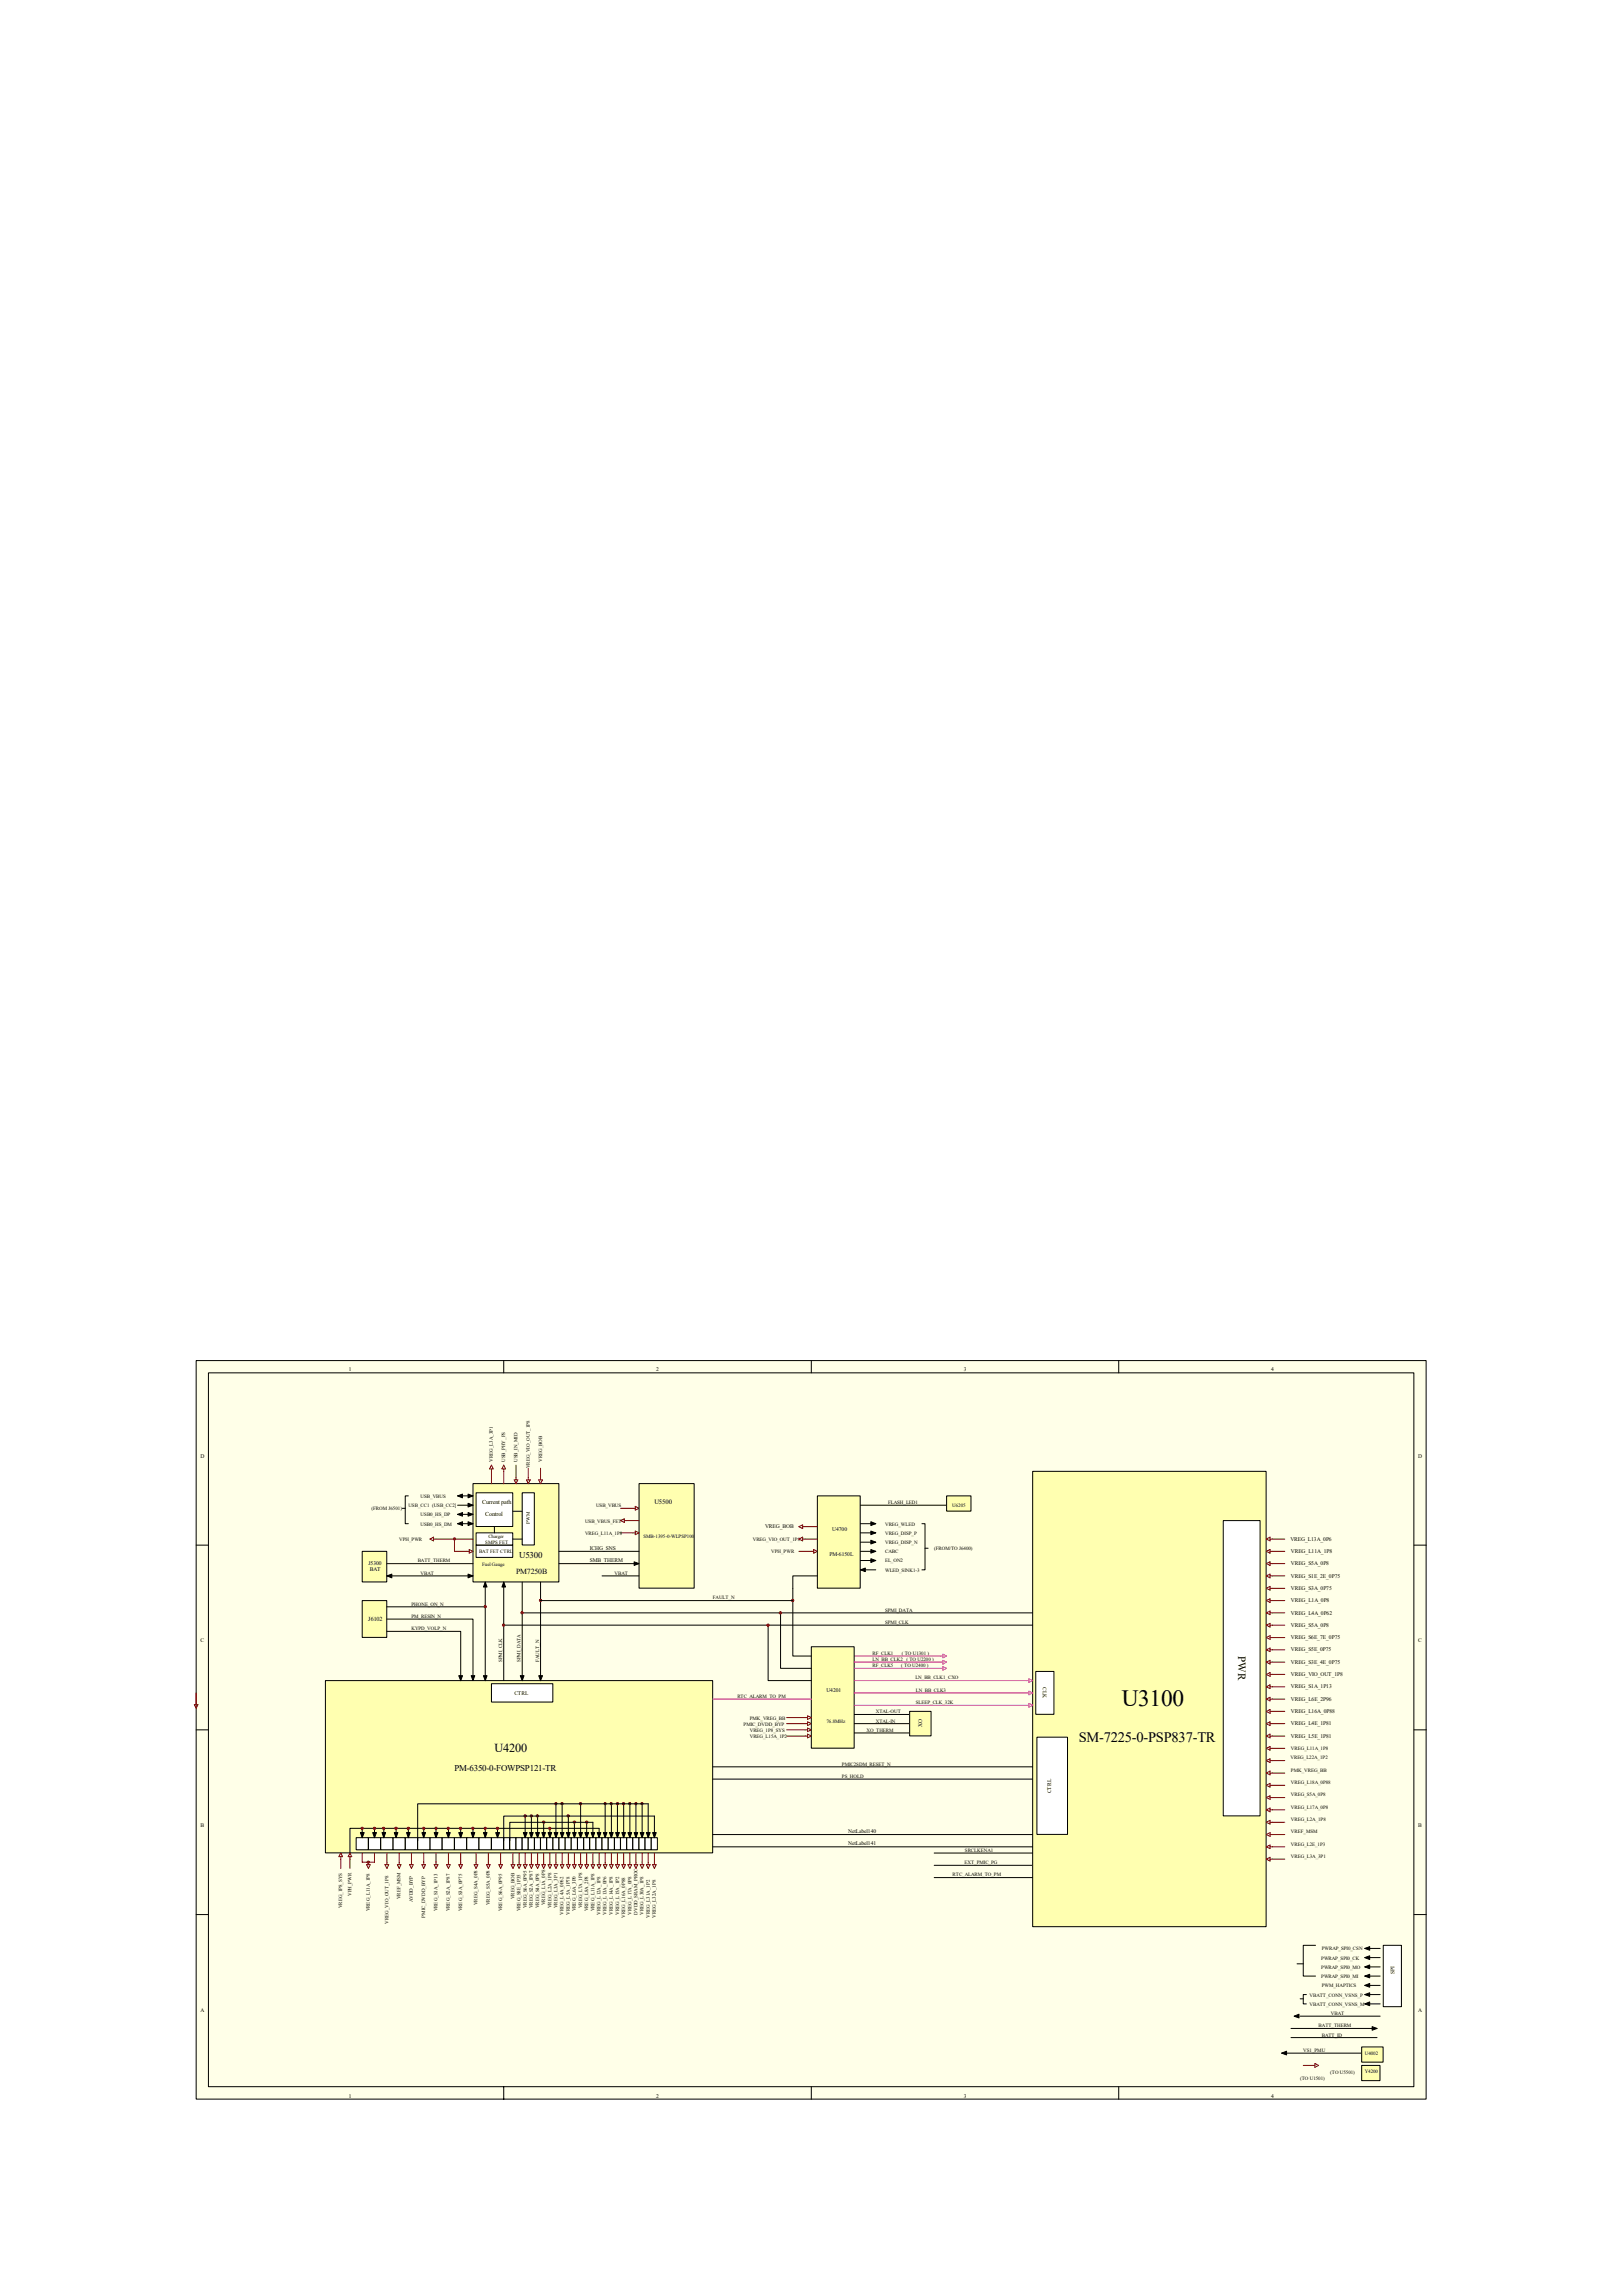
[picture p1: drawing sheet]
<svg xmlns="http://www.w3.org/2000/svg" width="210mm" height="297mm" viewBox="0 0 210 297" stroke-linecap="round" stroke-linejoin="round" font-family="sans-serif">
<defs><g id="words">
<text font-size="3" x="145.1" y="220.7">U3100</text>
<text font-size="1.9" x="139.6" y="225.3">SM-7225-0-PSP837-TR</text>
<text font-size="1.6" x="64" y="226.6">U4200</text>
<text font-size="1.4" x="160.2" y="214.2" transform="rotate(90 160.2 214.2)">PWR</text>
<g font-size="1.2">
<text x="67.2" y="201.6">U5300</text>
<text x="58.8" y="229.1">PM-6350-0-FOWPSP121-TR</text>
</g>
<text font-size="1" x="66.8" y="203.7">PM7250B</text>
<text font-size=".9" x="84.7" y="194.6">U5500</text>
<g font-size=".8">
<text x="62.4" y="194.5">Current path</text>
<text x="62.8" y="196.1">Control</text>
<text x="47.6" y="209.7">J6102</text>
</g>
<g font-size=".7">
<text x="45.1" y="177.4">1</text>
<text x="84.9" y="177.4">2</text>
<text x="124.7" y="177.4">3</text>
<text x="164.5" y="177.4">4</text>
<text x="26" y="188.6">D</text>
<text x="183.5" y="188.6">D</text>
<text x="99" y="197.7">VREG_BOB</text>
<text x="47.7" y="202.5">J5300</text>
<text x="47.8" y="203.3">BAT</text>
<text x="76.3" y="202.1">SMB_THERM</text>
<text x="76.3" y="200.5">ICHG_SNS</text>
<text x="107.3" y="201.3">PM-6150L</text>
<text x="107.7" y="198.1">U4700</text>
<text x="167" y="199.3">VREG_L13A_0P6</text>
<text x="167" y="200.9">VREG_L11A_1P8</text>
<text x="167" y="202.5">VREG_S5A_0P8</text>
<text x="167" y="204.1">VREG_S1E_2E_0P75</text>
<text x="167" y="205.7">VREG_S3A_0P75</text>
<text x="167" y="207.3">VREG_L1A_0P8</text>
<text x="167" y="208.9">VREG_L4A_0P62</text>
<text x="26" y="212.5">C</text>
<text x="167" y="210.5">VREG_S5A_0P8</text>
<text x="167" y="212.1">VREG_S6E_7E_0P75</text>
<text x="167" y="213.7">VREG_S5E_0P75</text>
<text x="167" y="215.2">VREG_S3E_4E_0P75</text>
<text x="183.5" y="212.5">C</text>
<text x="66.5" y="219.2">CTRL</text>
<text x="106.9" y="218.8">U4201</text>
<text x="134.9" y="218.2" transform="rotate(90 134.9 218.2)">CLK</text>
<text x="167" y="216.9">VREG_VIO_OUT_1P8</text>
<text x="167" y="218.4">VREG_S1A_1P13</text>
<text x="167" y="220">VREG_L6E_2P96</text>
<text x="167" y="221.6">VREG_L16A_0P88</text>
<text x="119.3" y="223.5" transform="rotate(-90 119.3 223.5)">XO</text>
<text x="167" y="223.2">VREG_L4E_1P81</text>
<text x="167" y="224.8">VREG_L5E_1P81</text>
<text x="136" y="232" transform="rotate(-90 136 232)">CTRL</text>
<text x="26" y="236.4">B</text>
<text x="109.7" y="237.2">NetLabel140</text>
<text x="109.7" y="238.7">NetLabel141</text>
<text x="183.5" y="236.4">B</text>
<text x="180.4" y="255.4" transform="rotate(-90 180.4 255.4)">SPI</text>
<text x="26" y="260.2">A</text>
<text x="183.5" y="260.2">A</text>
<text x="45.1" y="271.4">1</text>
<text x="84.9" y="271.4">2</text>
<text x="124.7" y="271.4">3</text>
<text x="164.5" y="271.4">4</text>
</g>
<g font-size=".6">
<text x="63.8" y="189.1" transform="rotate(-90 63.8 189.1)">VREG_L3A_3P1</text>
<text x="65.4" y="189.1" transform="rotate(-90 65.4 189.1)">USB_PHY_PS</text>
<text x="67" y="189.1" transform="rotate(-90 67 189.1)">USB_IN_MID</text>
<text x="68.5" y="189.9" transform="rotate(-90 68.5 189.9)">VREG_VIO_OUT_1P8</text>
<text x="70.1" y="189.1" transform="rotate(-90 70.1 189.1)">VREG_BOB</text>
<text x="48.1" y="195.4">(FROM J6501)</text>
<text x="52.8" y="195">USB_CC1 (USB_CC2]</text>
<text x="54.4" y="193.8">USB_VBUS</text>
<text x="54.4" y="196.2">USB0_HS_DP</text>
<text x="54.4" y="197.4">USB0_HS_DM</text>
<text x="68.5" y="197.1" transform="rotate(-90 68.5 197.1)">PWM</text>
<text x="75.7" y="197">USB_VBUS_FET</text>
<text x="77.1" y="195">USB_VBUS</text>
<text x="114.5" y="197.4">VREG_WLED</text>
<text x="114.9" y="194.6">FLASH_LED1</text>
<text x="123.2" y="195">U6205</text>
<text x="51.6" y="199.4">VPH_PWR</text>
<text x="54" y="202.1">BATT_THERM</text>
<text x="54.4" y="203.8">VBAT</text>
<text x="62" y="201">BAT FET CTRL</text>
<text x="62.4" y="202.5">Fuel Gauge</text>
<text x="62.8" y="199.7">SMPS FET</text>
<text x="63.2" y="199">Charger</text>
<text x="75.7" y="198.6">VREG_L11A_1P8</text>
<text x="79.5" y="203.8">VBAT</text>
<text x="83.2" y="199">SMB-1395-0-WLPSP100</text>
<text x="97.4" y="199.4">VREG_VIO_OUT_1P8</text>
<text x="99.8" y="201">VPH_PWR</text>
<text x="114.5" y="198.6">VREG_DISP_P</text>
<text x="114.5" y="199.7">VREG_DISP_N</text>
<text x="114.5" y="201">CABC</text>
<text x="114.5" y="202.1">EL_ON2</text>
<text x="114.5" y="203.3">WLED_SINK1-3</text>
<text x="120.9" y="200.6">(FROM/TO J6400)</text>
<text x="53.2" y="207.7">PHONE_ON_N</text>
<text x="53.2" y="209.3">PM_RESIN_N</text>
<text x="92.2" y="206.9">FAULT_N</text>
<text x="114.5" y="208.5">SPMI_DATA</text>
<text x="53.2" y="210.9">KYPD_VOLP_N</text>
<text x="65" y="215" transform="rotate(-90 65 215)">SPMI_CLK</text>
<text x="67.4" y="215" transform="rotate(-90 67.4 215)">SPMI_DATA</text>
<text x="69.7" y="215" transform="rotate(-90 69.7 215)">FAULT_N</text>
<text x="112.9" y="214.1">RF_CLK1</text>
<text x="112.9" y="215.7">RF_CLK5</text>
<text x="112.9" y="214.9">LN_BB_CLK2</text>
<text x="114.5" y="210.1">SPMI_CLK</text>
<text x="116.6" y="215.7">( TO U2400 )</text>
<text x="116.7" y="214.1">( TO U1301 )</text>
<text x="117.3" y="214.9">( TO U2200 )</text>
<text x="95.4" y="219.7">RTC_ALARM_TO_PM</text>
<text x="113.3" y="221.7">XTAL-OUT</text>
<text x="118.4" y="217.3">LN_BB_CLK1_CXO</text>
<text x="118.5" y="218.9">LN_BB_CLK3</text>
<text x="118.5" y="220.5">SLEEP_CLK_32K</text>
<text x="96.2" y="223.2">PMIC_DVDD_BYP</text>
<text x="97" y="224.9">VREG_L15A_1P2</text>
<text x="97" y="222.5">PMK_VREG_BB</text>
<text x="97" y="224">VREG_1P8_SYS</text>
<text x="106.9" y="222.9">76.8MHz</text>
<text x="112.1" y="224">XO_THERM</text>
<text x="113.3" y="222.9">XTAL-IN</text>
<text x="167" y="227.6">VREG_L22A_1P2</text>
<text x="167" y="226.4">VREG_L11A_1P8</text>
<text x="108.9" y="228.4">PMIC2SDM_RESET_N</text>
<text x="108.9" y="230">PS_HOLD</text>
<text x="167" y="229.2">PMK_VREG_BB</text>
<text x="167" y="230.8">VREG_L18A_0P88</text>
<text x="167" y="232.4">VREG_S5A_0P8</text>
<text x="167" y="234">VREG_L17A_0P8</text>
<text x="124.8" y="239.6">SRCLKENA1</text>
<text x="167" y="235.6">VREG_L2A_1P8</text>
<text x="167" y="237.2">VREF_MSM</text>
<text x="167" y="238.8">VREG_L2E_1P3</text>
<text x="45.5" y="245.3" transform="rotate(-90 45.5 245.3)">VPH_PWR</text>
<text x="51.8" y="245.7" transform="rotate(-90 51.8 245.7)">VREF_MSM</text>
<text x="66.5" y="245.7" transform="rotate(-90 66.5 245.7)">VREG_BOB</text>
<text x="123.3" y="242.8">RTC_ALARM_TO_PM</text>
<text x="124.8" y="241.2">EXT_PMIC_PG</text>
<text x="167" y="240.4">VREG_L3A_3P1</text>
<text x="44.3" y="246.9" transform="rotate(-90 44.3 246.9)">VREG_1P8_SYS</text>
<text x="47.9" y="247.3" transform="rotate(-90 47.9 247.3)">VREG_L11A_1P8</text>
<text x="50.2" y="248.9" transform="rotate(-90 50.2 248.9)">VREG_VIO_OUT_1P8</text>
<text x="53.4" y="246.1" transform="rotate(-90 53.4 246.1)">AVDD_BYP</text>
<text x="55" y="248.1" transform="rotate(-90 55 248.1)">PMIC_DVDD_BYP</text>
<text x="56.6" y="247.3" transform="rotate(-90 56.6 247.3)">VREG_S1A_1P13</text>
<text x="58.2" y="247.3" transform="rotate(-90 58.2 247.3)">VREG_S2A_1P87</text>
<text x="59.8" y="247.3" transform="rotate(-90 59.8 247.3)">VREG_S3A_0P75</text>
<text x="61.8" y="246.5" transform="rotate(-90 61.8 246.5)">VREG_S4A_0P8</text>
<text x="63.4" y="246.5" transform="rotate(-90 63.4 246.5)">VREG_S5A_0P8</text>
<text x="65" y="247.3" transform="rotate(-90 65 247.3)">VREG_S6A_0P95</text>
<text x="67.4" y="247.3" transform="rotate(-90 67.4 247.3)">VREG_S8E_1P35</text>
<text x="68.2" y="246.9" transform="rotate(-90 68.2 246.9)">VREG_S6A_0P95</text>
<text x="68.9" y="246.9" transform="rotate(-90 68.9 246.9)">VREG_S2A_1P87</text>
<text x="69.7" y="246.9" transform="rotate(-90 69.7 246.9)">VREG_S4A_0P8</text>
<text x="70.5" y="246.5" transform="rotate(-90 70.5 246.5)">VREG_L1A_0P8</text>
<text x="71.3" y="246.9" transform="rotate(-90 71.3 246.9)">VREG_L2A_1P8</text>
<text x="72.1" y="246.9" transform="rotate(-90 72.1 246.9)">VREG_L3A_3P1</text>
<text x="72.9" y="247.7" transform="rotate(-90 72.9 247.7)">VREG_L4A_0P62</text>
<text x="73.7" y="247.7" transform="rotate(-90 73.7 247.7)">VREG_L5A_1P78</text>
<text x="74.5" y="247.3" transform="rotate(-90 74.5 247.3)">VREG_L6A_3P0</text>
<text x="75.3" y="246.9" transform="rotate(-90 75.3 246.9)">VREG_L7A_1P8</text>
<text x="76.1" y="247.3" transform="rotate(-90 76.1 247.3)">VREG_L8A_2P8</text>
<text x="76.9" y="247.3" transform="rotate(-90 76.9 247.3)">VREG_L11A_1P8</text>
<text x="77.7" y="247.7" transform="rotate(-90 77.7 247.7)">VREG_L12A_1P8</text>
<text x="78.5" y="247.7" transform="rotate(-90 78.5 247.7)">VREG_L13A_0P6</text>
<text x="79.3" y="247.7" transform="rotate(-90 79.3 247.7)">VREG_L14A_1P8</text>
<text x="80.1" y="247.7" transform="rotate(-90 80.1 247.7)">VREG_L15A_1P2</text>
<text x="80.9" y="248.1" transform="rotate(-90 80.9 248.1)">VREG_L16A_0P88</text>
<text x="81.7" y="247.7" transform="rotate(-90 81.7 247.7)">VREG_L17A_0P8</text>
<text x="82.5" y="247.7" transform="rotate(-90 82.5 247.7)">DVDD_SRAM_PROC</text>
<text x="83.3" y="247.7" transform="rotate(-90 83.3 247.7)">VREG_L30A_1P8</text>
<text x="84.1" y="248.1" transform="rotate(-90 84.1 248.1)">VREG_L31A_1P2</text>
<text x="84.9" y="248.1" transform="rotate(-90 84.9 248.1)">VREG_L32A_1P8</text>
<text x="170.9" y="253.5">PWRAP_SPI0_CK</text>
<text x="170.9" y="254.7">PWRAP_SPI0_MO</text>
<text x="170.9" y="255.9">PWRAP_SPI0_MI</text>
<text x="171" y="252.3">PWRAP_SPI0_CSN</text>
<text x="171" y="257.1">PWM_HAPTICS</text>
<text x="169.4" y="259.5">VBATT_CONN_VSNS_M</text>
<text x="169.4" y="258.3">VBATT_CONN_VSNS_P</text>
<text x="170.6" y="262.3">BATT_THERM</text>
<text x="171" y="263.5">BATT_ID</text>
<text x="172.2" y="260.7">VBAT</text>
<text x="168.2" y="269">(TO U1501)</text>
<text x="168.6" y="265.5">VS1_PMU</text>
<text x="172.1" y="268.3">(TO U5501)</text>
<text x="176.6" y="268.2">Y4200</text>
<text x="176.6" y="265.9">U4002</text>
</g>
</g></defs>
<path d="M25.4 176h159.1v95.6h-159.1z" fill="#ffffe8"/>
<g fill="none" stroke="#000" stroke-width=".13">
<path d="M25.4 176h159.1v95.6h-159.1zM27 177.6h155.9v92.4h-155.9zM65.2 176v1.6M105 176v1.6M144.7 176v1.6M25.4 199.9h1.6M182.9 199.9h1.6M25.4 223.8h1.6M182.9 223.8h1.6M25.4 247.7h1.6M182.9 247.7h1.6M65.2 270v1.6"/>
<path d="M105 270v1.6M144.7 270v1.6"/>
</g>
<path d="M61.2 192h11.1v12.7h-11.1z" fill="#ffffb0"/>
<path d="M61.2 191.9h11.1v12.8h-11.1z" fill="none" stroke="#000" stroke-width=".13"/>
<path d="M42.1 217.4h50.1v22.3h-50.1z" fill="#ffffb0"/>
<path d="M42.1 217.4h50.1v22.3h-50.1z" fill="none" stroke="#000" stroke-width=".13"/>
<path d="M110.5 214.2h11.2" fill="none" stroke="#f0f" stroke-width=".13"/>
<path d="M45.3 239.7l.2 .5h-.5zM45.3 240.2v.3" fill="none" stroke="#800000" stroke-width=".13"/>
<path d="M55.6 237.8h1.6v1.5h-1.6z" fill="#fff"/>
<path d="M55.6 237.7h1.6v1.6h-1.6z" fill="none" stroke="#000" stroke-width=".13"/>
<path d="M57.2 237.8h1.6v1.5h-1.6z" fill="#fff"/>
<path d="M57.2 237.7h1.6v1.6h-1.6z" fill="none" stroke="#000" stroke-width=".13"/>
<path d="M58.8 237.8h1.6v1.5h-1.6z" fill="#fff"/>
<path d="M58.8 237.7h1.6v1.6h-1.6z" fill="none" stroke="#000" stroke-width=".13"/>
<path d="M60.4 237.8h1.6v1.5h-1.6z" fill="#fff"/>
<path d="M60.4 237.7h1.6v1.6h-1.6z" fill="none" stroke="#000" stroke-width=".13"/>
<path d="M62 237.8h1.6v1.5h-1.6z" fill="#fff"/>
<path d="M62 237.7h1.6v1.6h-1.6z" fill="none" stroke="#000" stroke-width=".13"/>
<path d="M63.6 237.8h1.6v1.5h-1.6z" fill="#fff"/>
<path d="M63.6 237.7h1.6v1.6h-1.6zM77.5 236.5h-32.2v3.2" fill="none" stroke="#000" stroke-width=".13"/>
<path d="M65.2 237.8h.7v1.5h-.7z" fill="#fff"/>
<path d="M65.2 237.7h.7v1.6h-.7z" fill="none" stroke="#000" stroke-width=".13"/>
<path d="M66 237.8h.7v1.5h-.7z" fill="#fff"/>
<path d="M66 237.7h.7v1.6h-.7z" fill="none" stroke="#000" stroke-width=".13"/>
<path d="M66.8 237.8h.7v1.5h-.7z" fill="#fff"/>
<path d="M66.8 237.7h.7v1.6h-.7z" fill="none" stroke="#000" stroke-width=".13"/>
<path d="M67.6 237.8h.7v1.5h-.7z" fill="#fff"/>
<path d="M67.6 237.7h.7v1.6h-.7z" fill="none" stroke="#000" stroke-width=".13"/>
<path d="M68.4 237.8h.7v1.5h-.7z" fill="#fff"/>
<path d="M68.3 237.7h.8v1.6h-.8z" fill="none" stroke="#000" stroke-width=".13"/>
<path d="M69.2 237.8h.7v1.5h-.7z" fill="#fff"/>
<path d="M69.2 237.7h.7v1.6h-.7z" fill="none" stroke="#000" stroke-width=".13"/>
<path d="M70 237.8h.7v1.5h-.7z" fill="#fff"/>
<path d="M69.9 237.7h.8v1.6h-.8z" fill="none" stroke="#000" stroke-width=".13"/>
<path d="M70.8 237.8h.7v1.5h-.7z" fill="#fff"/>
<path d="M70.7 237.7h.8v1.6h-.8z" fill="none" stroke="#000" stroke-width=".13"/>
<path d="M71.6 237.8h.7v1.5h-.7z" fill="#fff"/>
<path d="M71.5 237.7h.8v1.6h-.8z" fill="none" stroke="#000" stroke-width=".13"/>
<path d="M72.3 237.8h.8v1.5h-.8z" fill="#fff"/>
<path d="M72.3 237.7h.8v1.6h-.8z" fill="none" stroke="#000" stroke-width=".13"/>
<path d="M73.2 237.8h.7v1.5h-.7z" fill="#fff"/>
<path d="M73.1 237.7h.8v1.6h-.8z" fill="none" stroke="#000" stroke-width=".13"/>
<path d="M73.9 237.8h.8v1.5h-.8z" fill="#fff"/>
<path d="M73.9 237.7h.8v1.6h-.8z" fill="none" stroke="#000" stroke-width=".13"/>
<path d="M74.7 237.8h.8v1.5h-.8z" fill="#fff"/>
<path d="M74.7 237.7h.8v1.6h-.8z" fill="none" stroke="#000" stroke-width=".13"/>
<path d="M75.5 237.8h.8v1.5h-.8z" fill="#fff"/>
<path d="M75.5 237.7h.8v1.6h-.8z" fill="none" stroke="#000" stroke-width=".13"/>
<path d="M76.3 237.8h.8v1.5h-.8z" fill="#fff"/>
<path d="M76.3 237.7h.8v1.6h-.8z" fill="none" stroke="#000" stroke-width=".13"/>
<path d="M77.1 237.8h.8v1.5h-.8z" fill="#fff"/>
<path d="M77.1 237.7h.8v1.6h-.8z" fill="none" stroke="#000" stroke-width=".13"/>
<path d="M77.9 237.8h.8v1.5h-.8z" fill="#fff"/>
<path d="M77.9 237.7h.8v1.6h-.8z" fill="none" stroke="#000" stroke-width=".13"/>
<path d="M78.7 237.8h.8v1.5h-.8z" fill="#fff"/>
<path d="M78.7 237.7h.8v1.6h-.8z" fill="none" stroke="#000" stroke-width=".13"/>
<path d="M79.5 237.8h.8v1.5h-.8z" fill="#fff"/>
<path d="M79.5 237.7h.8v1.6h-.8z" fill="none" stroke="#000" stroke-width=".13"/>
<path d="M80.3 237.8h.8v1.5h-.8z" fill="#fff"/>
<path d="M80.3 237.7h.8v1.6h-.8z" fill="none" stroke="#000" stroke-width=".13"/>
<path d="M81.1 237.8h.8v1.5h-.8z" fill="#fff"/>
<path d="M81.1 237.7h.8v1.6h-.8z" fill="none" stroke="#000" stroke-width=".13"/>
<path d="M81.9 237.8h.8v1.5h-.8z" fill="#fff"/>
<path d="M81.9 237.7h.8v1.6h-.8z" fill="none" stroke="#000" stroke-width=".13"/>
<path d="M82.7 237.8h.7v1.5h-.7z" fill="#fff"/>
<path d="M65.2 204.7v12.7M67.6 204.7v12.7M69.9 204.7v12.7M82.7 237.7h.7v1.6h-.7zM110.1 221.8h8M110.1 223h8M110.1 224.2h8M120.9 241.3h12.7" fill="none" stroke="#000" stroke-width=".13"/>
<g fill="none" stroke="#800000" stroke-width=".13">
<path d="M25.4 219v1.2M56.4 239.7v1.5M58 239.7v1.2M59.6 239.7v1.5M61.6 239.7v1.5M63.2 239.7v1.5M64.8 239.7v1.5M66.4 239.7v1.5M67.2 239.7v1.5M67.9 239.7v1.5M68.7 239.7v1.5M69.6 239.7v1.5"/>
<path d="M70.3 239.7v1.5M71.1 239.7v1.5M71.9 239.7v1.5M72.7 239.7v1.5M73.5 239.7v1.5M74.3 239.7v1.5M75.1 239.7v1.5M75.9 239.7v1.5M76.7 239.7v1.5M77.5 239.7v1.5M78.3 239.7v1.5M101.8 222.2h2.4"/>
<path d="M101.8 224.6h2.7M101.8 223.8h2.7M101.8 223h2.7M104.5 222.8l.5 .2-.5 .2zM104.5 223.6l.5 .2-.5 .2zM104.5 224.3l.5 .3-.5 .2zM45.3 240.5v1.2M56.2 241.2h.5l-.3 .5zM59.4 241.2h.4l-.2 .5zM61.3 241.2h.5l-.2 .5zM62.9 241.2h.5l-.2 .5zM64.5 241.2h.5l-.2 .5z"/>
<path d="M66.1 241.2h.5l-.2 .5zM66.9 241.2h.5l-.2 .5zM67.7 241.2h.5l-.3 .5zM68.5 241.2h.5l-.3 .5zM69.3 241.2h.5l-.2 .5zM70.1 241.2h.5l-.3 .5zM70.9 241.2h.5l-.3 .5zM71.7 241.2h.5l-.3 .5zM72.5 241.2h.5l-.3 .5zM73.3 241.2h.5l-.3 .5zM74.1 241.2h.4l-.2 .5zM74.9 241.2h.5l-.3 .5z"/>
<path d="M75.7 241.2h.5l-.3 .5zM76.5 241.2h.4l-.2 .5zM77.3 241.2h.4l-.2 .5zM78.1 241.2h.4l-.2 .5z"/>
</g>
<path d="M105 213.1h5.5v13.1h-5.5z" fill="#ffffb0"/>
<path d="M105 213h5.5v13.2h-5.5z" fill="none" stroke="#000" stroke-width=".13"/>
<path d="M133.6 190.4h30.2v58.9h-30.2z" fill="#ffffb0"/>
<path d="M133.6 190.4h30.2v58.9h-30.2z" fill="none" stroke="#000" stroke-width=".13"/>
<g fill="none" stroke="#800000" stroke-width=".13">
<path d="M163.8 199.1l.5-.2v.4zM164.3 199.1h1.9M163.8 200.7l.5-.2v.4zM163.8 202.3l.5-.2v.4zM163.8 203.9l.5-.3v.5zM163.8 205.5l.5-.3v.5zM163.8 207.1l.5-.3v.5zM163.8 208.7l.5-.3v.5zM163.8 210.2l.5-.2v.5zM163.8 211.9l.5-.3v.5zM163.8 213.4l.5-.2v.5zM163.8 215l.5-.2v.5z"/>
<path d="M163.8 216.6l.5-.2v.5zM163.8 218.2l.5-.2v.5zM163.8 219.8l.5-.2v.4zM164.3 200.7h1.9M164.3 202.3h1.9M164.3 203.9h1.9M164.3 205.5h1.9M164.3 207.1h1.9M164.3 208.7h1.9M164.3 210.2h1.9M164.3 211.9h1.9M164.3 213.4h1.9"/>
<path d="M164.3 215h1.9M164.3 216.6h1.9M164.3 218.2h1.9M164.3 219.8h1.9M163.8 221.4l.5-.2v.5zM163.8 223l.5-.2v.4zM164.3 221.4h1.9M164.3 223h1.9"/>
</g>
<path d="M65.2 204.7l.2 .6h-.5zM67.3 216.8h.5l-.2 .6zM69.7 216.8h.5l-.3 .6z" fill="#000" stroke="#000" stroke-width=".13"/>
<path d="M158.3 196.7h4.7v38.2h-4.7z" fill="#fff"/>
<path d="M158.3 196.7h4.7v38.2h-4.7z" fill="none" stroke="#000" stroke-width=".13"/>
<path d="M134.2 224.8h3.9v12.5h-3.9z" fill="#fff"/>
<path d="M134.2 224.7h3.9v12.6h-3.9z" fill="none" stroke="#000" stroke-width=".13"/>
<path d="M63.6 217.8h7.9v2.4h-7.9z" fill="#fff"/>
<path d="M63.6 217.8h7.9v2.4h-7.9z" fill="none" stroke="#000" stroke-width=".13"/>
<path d="M134 216.3h2.4v5.5h-2.4z" fill="#fff"/>
<path d="M134 216.2h2.4v5.6h-2.4z" fill="none" stroke="#000" stroke-width=".13"/>
<path d="M179 251.7h2.3v7.9h-2.3z" fill="#fff"/>
<path d="M179 251.7h2.3v7.9h-2.3z" fill="none" stroke="#000" stroke-width=".13"/>
<path d="M117.7 221.4h2.8v3.2h-2.8z" fill="#ffffb0"/>
<path d="M117.7 221.4h2.8v3.2h-2.8z" fill="none" stroke="#000" stroke-width=".13"/>
<path d="M46.9 200.7h3.1v4h-3.1z" fill="#ffffb0"/>
<path d="M52 195.1h.4M52.8 193.5h-.4v3.6h.4M59.2 194.7h2M59.2 193.5h2M59.2 195.9h2M59.2 197.1h2M111.3 194.7h11.2M46.9 200.7h3.1v4h-3.1zM50.1 203.9h11.1M167 262.4h11.2M167 263.6h11.2" fill="none" stroke="#000" stroke-width=".13"/>
<path d="M122.5 193.5h3.1v2h-3.1z" fill="#ffffb0"/>
<path d="M122.5 193.5h3.1v2h-3.1z" fill="none" stroke="#000" stroke-width=".13"/>
<path d="M56.4 199.1h4.8M58.8 199.1v1.6h1.6" fill="none" stroke="#800000" stroke-width=".13"/>
<path d="M61.6 199.9h4.7v1.6h-4.7z" fill="#fff"/>
<path d="M61.6 199.9h4.7v1.6h-4.7z" fill="none" stroke="#000" stroke-width=".13"/>
<path d="M61.6 198.3h4.7v1.6h-4.7z" fill="#fff"/>
<path d="M61.6 198.3h4.7v1.6h-4.7z" fill="none" stroke="#000" stroke-width=".13"/>
<path d="M61.6 193.1h4.7v4.4h-4.7z" fill="#fff"/>
<path d="M61.6 193.1h4.7v4.4h-4.7zM64 197.5v.8" fill="none" stroke="#000" stroke-width=".13"/>
<path d="M67.6 193.1h1.5v6.8h-1.5z" fill="#fff"/>
<path d="M66.4 195.5h1.2M66.4 199.1h1.2M67.6 193.1h1.5v6.8h-1.5zM111.3 197.1h2M111.3 198.3h2M111.3 199.5h2M119.3 197.1h.4v6h-.4M72.3 202.3h10.4M111.3 200.7h2M111.3 201.9h2M111.3 203.1h2M119.7 200.3h.4" fill="none" stroke="#000" stroke-width=".13"/>
<path d="M55.6 199.1l.5-.2v.4zM56.1 199.1h.3M68.1 191.5h.5l-.3 .4zM68.3 189.9v1.6M69.7 191.5h.5l-.3 .4zM69.9 189.9v1.6M81.9 195.1h.3M82.2 194.9l.5 .2-.5 .3zM60.4 200.7h.3M60.7 200.5l.5 .2-.5 .2zM103.4 200.7h1.9M105.3 200.5l.4 .2-.4 .2z" fill="none" stroke="#800000" stroke-width=".13"/>
<g fill="#000" stroke="#000" stroke-width=".13">
<path d="M59.2 193.5l.6-.2v.5zM59.2 195.9l.6-.2v.5zM59.2 197.1l.6-.2v.5zM60.6 193.3l.6 .2-.6 .3zM60.6 194.5l.6 .2-.6 .3zM60.6 195.7l.6 .2-.6 .3zM60.6 196.9l.6 .2-.6 .3zM112.7 196.9l.6 .2-.6 .3zM112.7 198.1l.6 .2-.6 .2zM112.7 199.3l.6 .2-.6 .2zM50.1 203.9l.6-.3v.5zM60.6 203.6l.6 .3-.6 .2z"/>
<path d="M111.3 203.1l.7-.2v.4zM112.7 200.5l.6 .2-.6 .2zM112.7 201.7l.6 .2-.6 .2zM177.5 262.2l.7 .2-.7 .3z"/>
</g>
<path d="M82.7 192h7.1v13.5h-7.1z" fill="#ffffb0"/>
<path d="M82.7 191.9h7.1v13.6h-7.1z" fill="none" stroke="#000" stroke-width=".13"/>
<path d="M80.3 198.3h1.9M80.3 196.7l.5-.2v.5zM80.8 196.7h1.9M82.2 198.1l.5 .2-.5 .2z" fill="none" stroke="#800000" stroke-width=".13"/>
<path d="M46.9 207.1h3.1v4.7h-3.1z" fill="#ffffb0"/>
<g fill="none" stroke="#000" stroke-width=".13">
<path d="M46.9 207.1h3.1v4.7h-3.1zM50.1 207.9h12.7M50.1 209.5h11.1v7.9M62.8 204.7v12.7M120.9 239.7h12.7M120.9 242.9h12.7M176.6 252.1h2M176.6 253.3h2M176.6 254.5h2M176.6 255.7h2M176.6 256.9h2M176.6 258h2"/>
<path d="M165.8 265.6h10.4M168.2 260.8h10.4"/>
</g>
<path d="M59.4 216.8h.4l-.2 .6zM61 216.8h.4l-.2 .6zM62.8 204.7l.2 .6h-.5zM62.5 216.8h.5l-.2 .6z" fill="#000" stroke="#000" stroke-width=".13"/>
<path d="M110.5 219h22.3" fill="none" stroke="#f0f" stroke-width=".13"/>
<path d="M176.2 267.2h2.3v2h-2.3z" fill="#ffffb0"/>
<path d="M176.2 267.2h2.3v2h-2.3z" fill="none" stroke="#000" stroke-width=".13"/>
<path d="M176.6 252.1l.6-.3v.5zM176.6 253.3l.6-.3v.5zM176.6 254.5l.6-.3v.5zM176.6 255.7l.6-.3v.5zM176.6 256.9l.6-.3v.5zM176.6 258l.6-.2v.5zM167.4 260.8l.7-.2v.5z" fill="#000" stroke="#000" stroke-width=".13"/>
<path d="M176.2 264.8h2.7v2h-2.7z" fill="#ffffb0"/>
<path d="M176.2 264.8h2.7v2h-2.7z" fill="none" stroke="#000" stroke-width=".13"/>
<path d="M165.8 265.6l.7-.2v.5z" fill="#000" stroke="#000" stroke-width=".13"/>
<path d="M168.6 267.2h1.5M170.1 267l.5 .2-.5 .2z" fill="none" stroke="#800000" stroke-width=".13"/>
<path d="M54.1 237.8h1.5v1.5h-1.5z" fill="#fff"/>
<path d="M54 237.7h1.6v1.6h-1.6z" fill="none" stroke="#000" stroke-width=".13"/>
<path d="M52.5 237.8h1.5v1.5h-1.5z" fill="#fff"/>
<path d="M52.4 237.7h1.6v1.6h-1.6z" fill="none" stroke="#000" stroke-width=".13"/>
<path d="M50.9 237.8h1.5v1.5h-1.5z" fill="#fff"/>
<path d="M50.8 237.7h1.6v1.6h-1.6z" fill="none" stroke="#000" stroke-width=".13"/>
<path d="M49.3 237.8h1.5v1.5h-1.5z" fill="#fff"/>
<path d="M49.3 237.7h1.5v1.6h-1.5z" fill="none" stroke="#000" stroke-width=".13"/>
<path d="M47.7 237.8h1.5v1.5h-1.5z" fill="#fff"/>
<path d="M47.7 237.7h1.5v1.6h-1.5z" fill="none" stroke="#000" stroke-width=".13"/>
<path d="M46.1 237.8h1.5v1.5h-1.5z" fill="#fff"/>
<path d="M46.1 237.7h1.5v1.6h-1.5z" fill="none" stroke="#000" stroke-width=".13"/>
<path d="M83.5 237.8h.7v1.5h-.7z" fill="#fff"/>
<path d="M83.5 237.7h.7v1.6h-.7z" fill="none" stroke="#000" stroke-width=".13"/>
<path d="M84.3 237.8h.7v1.5h-.7z" fill="#fff"/>
<g fill="none" stroke="#000" stroke-width=".13">
<path d="M50.1 211.1h9.5v6.3M72.3 200.7h10.4M77.9 203.9h4.8M46.9 236.5v1.2M48.5 236.5v1.2M49.7 236.5v1.2M51.2 236.5v1.2M52.8 236.5v1.2M54.8 236.5v1.2M56.4 236.5v1.2M58 236.5v1.2M59.6 236.5v1.2"/>
<path d="M61.2 236.5v1.2M62.8 236.5v1.2M64.4 236.5v1.2M67.9 234.9v2.8M68.7 234.9v2.8M69.6 234.9v2.8M70.3 235.8v1.9M71.1 236.5v1.2M71.9 233.4v4.3M72.7 233.4v4.3M73.5 234.9v2.8M74.3 235.8v1.9"/>
<path d="M75.1 233.4v4.3M75.9 235.8v1.9M76.7 235.8v1.9M77.5 236.5v1.2M78.3 233.4v4.3M79.1 233.4v4.3M79.9 233.4v4.3M80.7 233.4v4.3M81.5 233.4v4.3M82.3 233.4v4.3M83.1 233.4v4.3M83.9 233.4v4.3"/>
<path d="M84.3 237.7h.7v1.6h-.7zM84.7 234.9v2.8M167.8 254.1h.8M168.2 258.6h.4M169 258h-.4v1.2h.4M170.2 251.7h-1.6v4h1.6M176.6 259.2h2"/>
</g>
<g fill="none" stroke="#800000" stroke-width=".13">
<path d="M63.6 189.5l.2 .5h-.5zM63.6 190v1.9M65.2 189.5l.2 .5h-.5zM65.2 190v1.9M66.5 191.5h.5l-.2 .4zM66.8 189.5v2M80.3 195.1h1.6M25.1 220.5h.5l-.2 .5zM25.4 220.2v.3M44.1 239.7l.2 .5h-.5zM46.9 239.7v1.2h1.6v-1.2M50.1 239.7v1.5"/>
<path d="M51.6 239.7v1.5M53.2 239.7v1.5M54.8 239.7v1.5M79.1 239.7v1.5M79.9 239.7v1.5M80.7 239.7v1.5M81.5 239.7v1.5M82.3 239.7v1.5M83.1 239.7v1.5M83.9 239.7v1.5M84.7 239.7v1.5M104.2 222.2h.3"/>
<path d="M104.5 222l.5 .2-.5 .2zM163.8 224.6l.5-.3v.5zM163.8 226.2l.5-.2v.4zM163.8 227.8l.5-.3v.5zM163.8 229.4l.5-.3v.5zM163.8 231l.5-.3v.5zM163.8 232.6l.5-.3v.5zM164.3 224.6h1.9M164.3 226.2h1.9M164.3 227.8h1.9M164.3 229.4h1.9M164.3 231h1.9"/>
<path d="M164.3 232.6h1.9M44.1 240.2v1.5M47.4 241.2h.5l-.2 .5zM47.7 240.9v.3M49.8 241.2h.5l-.2 .5zM51.4 241.2h.5l-.3 .5zM53 241.2h.5l-.3 .5zM54.6 241.2h.5l-.3 .5zM57.8 241.2h.5l-.3 .5zM58 240.9v.3M78.8 241.2h.5l-.2 .5zM79.7 241.2h.4l-.2 .5z"/>
<path d="M80.5 241.2h.4l-.2 .5zM81.2 241.2h.5l-.2 .5zM82 241.2h.5l-.2 .5zM82.8 241.2h.5l-.2 .5zM83.6 241.2h.5l-.2 .5zM84.4 241.2h.5l-.2 .5z"/>
</g>
<g fill="#000" stroke="#000" stroke-width=".13">
<path d="M82 202.1l.7 .2-.7 .2zM46.6 237.1h.5l-.2 .6zM48.2 237.1h.5l-.2 .6zM49.4 237.1h.5l-.2 .6zM51 237.1h.5l-.3 .6zM52.6 237.1h.5l-.3 .6zM54.6 237.1h.5l-.3 .6zM56.2 237.1h.5l-.3 .6zM57.8 237.1h.5l-.3 .6zM59.4 237.1h.4l-.2 .6zM61 237.1h.4l-.2 .6zM62.5 237.1h.5l-.2 .6z"/>
<path d="M64.1 237.1h.5l-.2 .6zM67.7 237.1h.5l-.3 .6zM68.5 237.1h.5l-.3 .6zM69.3 237.1h.5l-.2 .6zM70.1 237.1h.5l-.3 .6zM70.9 237.1h.5l-.3 .6zM71.7 237.1h.5l-.3 .6zM72.5 237.1h.5l-.3 .6zM73.3 237.1h.5l-.3 .6zM74.1 237.1h.4l-.2 .6zM74.9 237.1h.5l-.3 .6zM75.7 237.1h.5l-.3 .6z"/>
<path d="M76.5 237.1h.4l-.2 .6zM77.3 237.1h.4l-.2 .6zM78.1 237.1h.4l-.2 .6zM78.8 237.1h.5l-.2 .6zM79.7 237.1h.4l-.2 .6zM80.5 237.1h.4l-.2 .6zM81.2 237.1h.5l-.2 .6zM82 237.1h.5l-.2 .6zM82.8 237.1h.5l-.2 .6zM83.6 237.1h.5l-.2 .6zM84.4 237.1h.5l-.2 .6zM176.6 259.2l.6-.2v.5z"/>
</g>
<g fill="#800000" stroke="#800000" stroke-width=".13">
<path d="M51.1 236.4h.2v.2h-.2z" fill-rule="evenodd"/>
<path d="M72.6 233.2h.2v.2h-.2z" fill-rule="evenodd"/>
<circle cx="71.1" cy="236.5" r=".15"/>
<circle cx="64.4" cy="236.5" r=".15"/>
<circle cx="62.8" cy="236.5" r=".15"/>
<circle cx="61.2" cy="236.5" r=".15"/>
<circle cx="59.6" cy="236.5" r=".15"/>
<circle cx="58" cy="236.5" r=".15"/>
<circle cx="56.4" cy="236.5" r=".15"/>
<circle cx="54.8" cy="236.5" r=".15"/>
<circle cx="52.8" cy="236.5" r=".15"/>
<circle cx="49.6" cy="236.5" r=".15"/>
<circle cx="48.5" cy="236.5" r=".15"/>
<circle cx="46.9" cy="236.5" r=".15"/>
<circle cx="75.9" cy="235.7" r=".15"/>
<circle cx="74.3" cy="235.7" r=".15"/>
<circle cx="70.3" cy="235.7" r=".15"/>
<circle cx="67.9" cy="234.9" r=".15"/>
<circle cx="68.8" cy="234.9" r=".15"/>
<circle cx="69.5" cy="234.9" r=".15"/>
<circle cx="73.5" cy="234.9" r=".15"/>
<circle cx="83.1" cy="233.3" r=".15"/>
<circle cx="82.3" cy="233.3" r=".15"/>
<circle cx="81.5" cy="233.3" r=".15"/>
<circle cx="80.7" cy="233.3" r=".15"/>
<circle cx="79.9" cy="233.3" r=".15"/>
<circle cx="79.1" cy="233.3" r=".15"/>
<circle cx="78.3" cy="233.3" r=".15"/>
<circle cx="75.1" cy="233.3" r=".15"/>
<circle cx="71.9" cy="233.3" r=".15"/>
</g>
<path d="M50.1 202.3h11.1" fill="none" stroke="#110f0a" stroke-width=".13"/>
<path d="M110.5 215.8h11.5M110.5 217.4h22.6M110.5 215h11.5M121.7 214.2h.3M122 214.8l.5 .2-.5 .3zM122 215.6l.5 .2-.5 .3zM122 214l.5 .2-.5 .3zM132.8 219h.3M133.1 218.8l.5 .2-.5 .3zM133.1 217.2l.5 .2-.5 .3zM110.5 220.6h22.6M133.1 220.4l.5 .2-.5 .3z" fill="none" stroke="#f0f" stroke-width=".13"/>
<path d="M105.8 193.5h5.5v12h-5.5z" fill="#ffffb0"/>
<g fill="none" stroke="#000" stroke-width=".13">
<path d="M105.7 193.5h5.6v12h-5.6zM65.2 210.2h68.4M67.6 208.7h66M69.9 207.1h32.7M99.4 210.2v7.2h5.6M101 208.7v7.1h4M105.7 203.9h-3.1v10.3h2.4M76.7 235.8h-10.7v2.3M83.9 233.4h-29.9v4.7M84.7 234.9h-19.5v3.2M92.2 230.2h41.4M92.2 238.9h41.4"/>
<path d="M92.2 228.6h41.4M92.2 237.3h41.4"/>
</g>
<path d="M92.2 219.8h12.8" fill="none" stroke="#f0f" stroke-width=".13"/>
<g fill="#800000" stroke="#800000" stroke-width=".13">
<circle cx="62.8" cy="207.9" r=".15"/>
<circle cx="47.6" cy="240.9" r=".15"/>
<circle cx="99.4" cy="210.2" r=".15"/>
<circle cx="101" cy="208.7" r=".15"/>
<circle cx="102.6" cy="207.1" r=".15"/>
<circle cx="65.2" cy="210.2" r=".15"/>
<circle cx="67.5" cy="208.7" r=".15"/>
<circle cx="69.9" cy="207.1" r=".15"/>
<circle cx="58.8" cy="199.1" r=".15"/>
</g>
<g fill="none" stroke="#800000" stroke-width=".13">
<path d="M103.4 199.1l.4-.2v.4zM103.4 197.5l.4-.2v.5zM103.8 199.1h1.9M103.8 197.5h1.9M163.8 234.1l.5-.2v.5zM163.8 235.8l.5-.3v.5zM163.8 237.3l.5-.2v.5zM163.8 238.9l.5-.2v.5zM164.3 234.1h1.9M164.3 235.8h1.9M164.3 237.3h1.9M164.3 238.9h1.9"/>
<path d="M163.8 240.5l.5-.2v.5zM164.3 240.5h1.9"/>
</g>
<use href="#words"/>
</svg>
